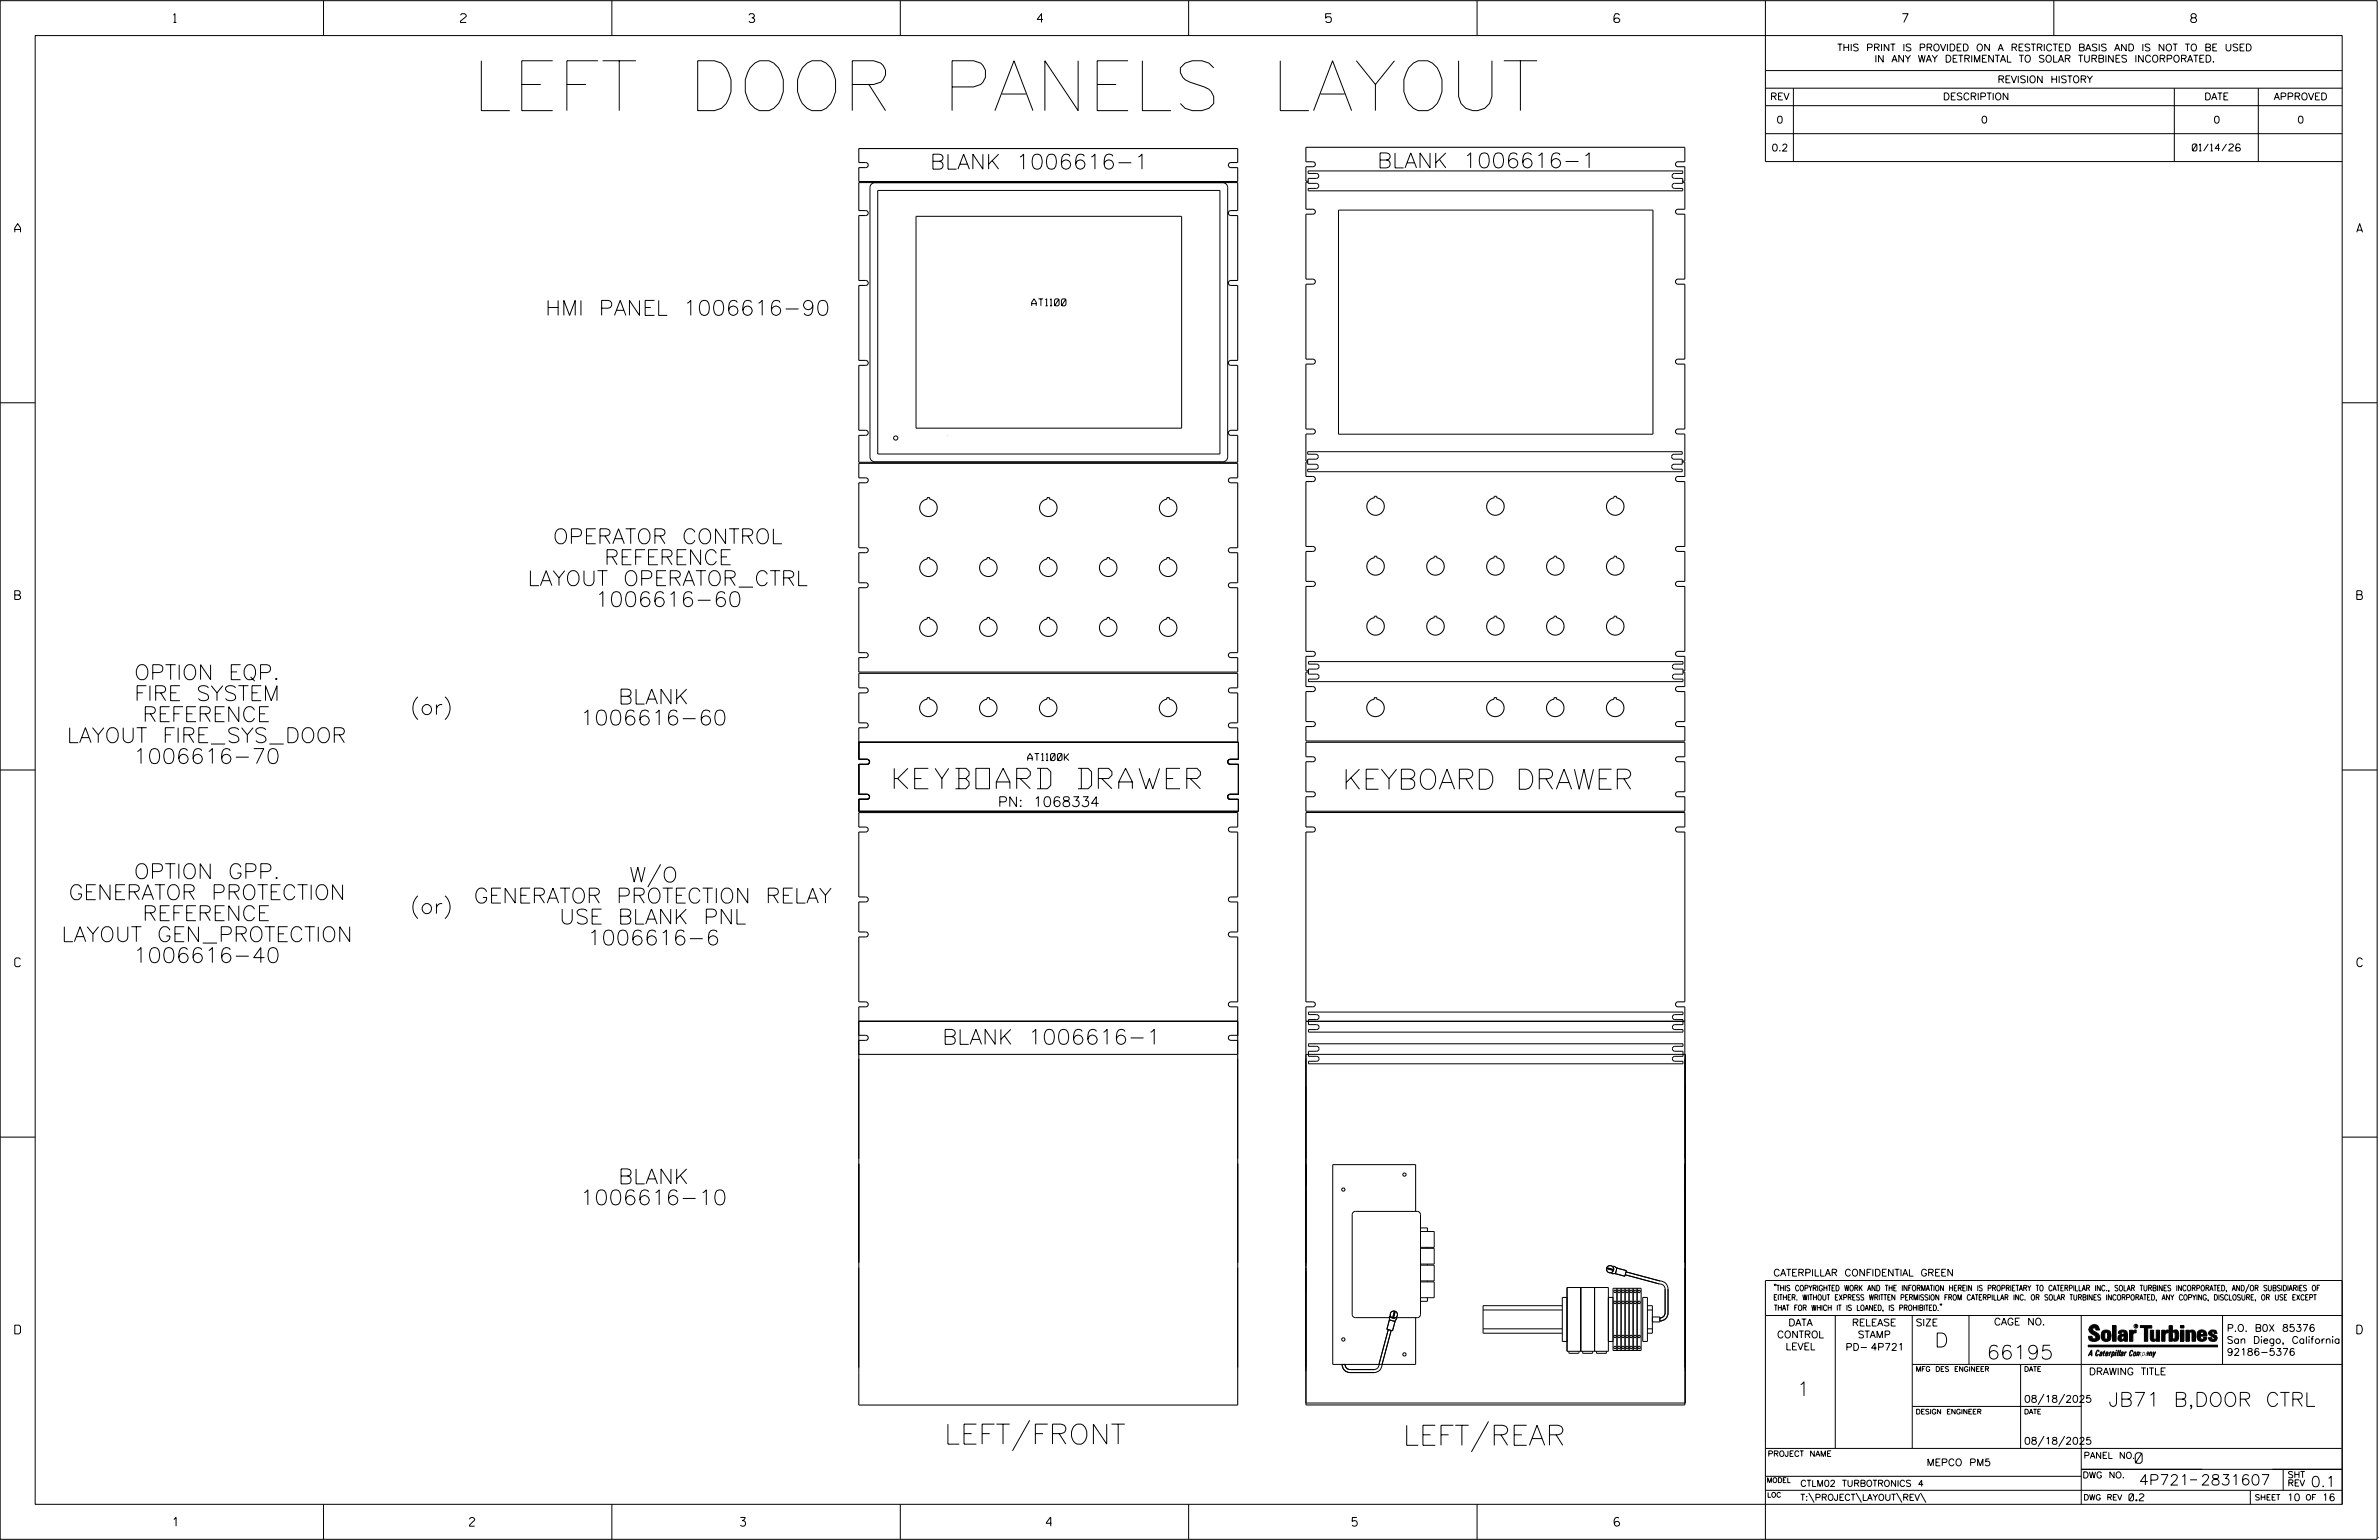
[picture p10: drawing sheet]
<svg xmlns="http://www.w3.org/2000/svg" width="864mm" height="559mm" viewBox="0 0 864 559" stroke-linecap="round" stroke-linejoin="round" font-family="sans-serif">
<defs><g id="words">
<text font-size="18.1" x="171.3" y="40.2">LEFT DOOR PANELS LAYOUT</text>
<text font-size="7.4" x="324.6" y="286.2">KEYBOARD DRAWER</text>
<g font-size="7.3">
<text x="487.3" y="286.4">KEYBOARD DRAWER</text>
<text x="342.7" y="524">LEFT/FRONT</text>
<text x="509.3" y="524.4">LEFT/REAR</text>
</g>
<g font-size="5.4">
<text x="337.6" y="61.4">BLANK 1006616-1</text>
<text x="500" y="60.9">BLANK 1006616-1</text>
<text x="197.9" y="114.4">HMI PANEL 1006616-90</text>
<text x="200.7" y="197.3">OPERATOR CONTROL</text>
<text x="219.4" y="204.9">REFERENCE</text>
<text x="191.5" y="212.5">LAYOUT OPERATOR_CTRL</text>
<text x="216" y="220.1">1006616-60</text>
<text x="48.7" y="246.6">OPTION EQP.</text>
<text x="48.7" y="254.2">FIRE SYSTEM</text>
<text x="224.4" y="255.5">BLANK</text>
<text x="51.7" y="261.9">REFERENCE</text>
<text x="148.9" y="259.3">(or)</text>
<text x="210.6" y="263.1">1006616-60</text>
<text x="24.3" y="269.5">LAYOUT FIRE_SYS_DOOR</text>
<text x="48.3" y="277.1">1006616-70</text>
<text x="48.6" y="318.9">OPTION GPP.</text>
<text x="228.4" y="320.1">W/O</text>
<text x="24.9" y="326.5">GENERATOR PROTECTION</text>
<text x="172" y="327.7">GENERATOR PROTECTION RELAY</text>
<text x="51.7" y="334.1">REFERENCE</text>
<text x="148.9" y="331.5">(or)</text>
<text x="203" y="335.3">USE BLANK PNL</text>
<text x="22.3" y="341.7">LAYOUT GEN_PROTECTION</text>
<text x="213.1" y="342.9">1006616-6</text>
<text x="48.3" y="349.3">1006616-40</text>
<text x="342.1" y="379">BLANK 1006616-1</text>
<text x="224.4" y="429.6">BLANK</text>
<text x="210.6" y="437.2">1006616-10</text>
</g>
<g font-size="5.1">
<text x="702.3" y="488.8">D</text>
<text x="721.2" y="493.2">66195</text>
<text x="652.2" y="506.5">1</text>
<text x="765.4" y="510.3">JB71 B,DOOR CTRL</text>
</g>
<g font-size="3.8">
<text x="775.1" y="531">0</text>
<text x="776.5" y="538.9">4P721</text>
<text x="798.8" y="538.9">2831607</text>
<text x="838.8" y="539.5">0.1</text>
</g>
<text font-size="3.6" x="362.2" y="292.7">PN: 1068334</text>
<g font-size="3.2">
<text x="63" y="8.2">1</text>
<text x="167.2" y="8.2">2</text>
<text x="271.8" y="8.2">3</text>
<text x="376.5" y="8.2">4</text>
<text x="481.2" y="8.2">5</text>
<text x="690.6" y="8.2">7</text>
<text x="795.3" y="8.2">8</text>
<text x="5.4" y="84.3">A</text>
<text x="855.5" y="84.3">A</text>
<text x="5.4" y="217.5">B</text>
<text x="855.6" y="217.5">B</text>
<text x="5.4" y="350.8">C</text>
<text x="855.6" y="350.8">C</text>
<text x="5.4" y="484">D</text>
<text x="855.6" y="484">D</text>
<text x="62.8" y="553.8">1</text>
<text x="170.4" y="553.8">2</text>
<text x="268.8" y="553.8">3</text>
<text x="379.8" y="553.8">4</text>
<text x="490.8" y="553.8">5</text>
<text x="585.9" y="553.8">6</text>
</g>
<g font-size="2.5">
<text x="666.9" y="18.5">THIS PRINT IS PROVIDED ON A RESTRICTED BASIS AND IS NOT TO BE USED</text>
<text x="680.5" y="22.6">IN ANY WAY DETRIMENTAL TO SOLAR TURBINES INCORPORATED.</text>
<text x="725.1" y="30">REVISION HISTORY</text>
<text x="642.6" y="36.3">REV</text>
<text x="705.3" y="36.3">DESCRIPTION</text>
<text x="800.2" y="36.3">DATE</text>
<text x="825.4" y="36.3">APPROVED</text>
<text x="644.9" y="44.7">0</text>
<text x="719.1" y="44.7">0</text>
<text x="803.5" y="44.7">0</text>
<text x="834" y="44.7">0</text>
<text x="643.1" y="54.8">0.2</text>
<text x="795.8" y="54.8">01/14/26</text>
<text x="374.5" y="111">AT1100</text>
<text x="373.1" y="276">AT1100K</text>
<text x="643.8" y="463">CATERPILLAR CONFIDENTIAL GREEN</text>
<text x="645.1" y="485.5">CONTROL</text>
<text x="649.2" y="481.1">DATA</text>
<text x="672.3" y="481.1">RELEASE</text>
<text x="674.4" y="485.5">STAMP</text>
<text x="695.4" y="481.1">SIZE</text>
<text x="723.8" y="480.8">CAGE NO.</text>
<text x="808.4" y="483.1">P.O. B0X 85376</text>
<text x="648.2" y="489.8">LEVEL</text>
<text x="669.9" y="490">PD- 4P721</text>
<text x="808.4" y="487.5">San Diego, California</text>
<text x="808.4" y="491.8">92186-5376</text>
<text x="758.3" y="498.9">DRAWING TITLE</text>
<text x="734.8" y="508.9">08/18/2025</text>
<text x="734.8" y="524.1">08/18/2025</text>
<text x="699.4" y="531.9">MEPCO PM5</text>
<text x="772.8" y="544.6">0.2</text>
<text x="830.2" y="544.6">10</text>
<text x="842.9" y="544.6">16</text>
</g>
<g font-size="2.3">
<text x="756.4" y="529.2">PANEL NO.</text>
<text x="653.5" y="539.4">CTLM02 TURBOTRONICS 4</text>
<text x="756" y="536.3">DWG NO.</text>
<text x="830.4" y="539.3">REV</text>
<text x="830.4" y="536.2">SHT</text>
<text x="653.5" y="544.5">T:\PROJECT\LAYOUT\REV\</text>
</g>
<g font-size="2">
<text x="643.8" y="468.4">&quot;THIS COPYRIGHTED WORK AND THE INFORMATION HEREIN IS PROPRIETARY TO CATERPILLAR INC., SOLAR TURBINES INCORPORATED, AND/OR SUBSIDIARIES OF</text>
<text x="643.8" y="471.8">EITHER. WITHOUT EXPRESS WRITTEN PERMISSION FROM CATERPILLAR INC. OR SOLAR TURBINES INCORPORATED, ANY COPYING, DISCLOSURE, OR USE EXCEPT</text>
<text x="644" y="475.6">THAT FOR WHICH IT IS LOANED, IS PROHIBITED.&quot;</text>
<text x="641.7" y="528.5">PROJECT NAME</text>
<text x="756.3" y="544.3">DWG REV</text>
<text x="818.5" y="544.3">SHEET</text>
<text x="836.9" y="544.3">OF</text>
</g>
<g font-size="1.8">
<text x="695.4" y="497.6">MFG DES ENGINEER</text>
<text x="734.8" y="497.6">DATE</text>
<text x="695.4" y="513.1">DESIGN ENGINEER</text>
<text x="734.8" y="513.1">DATE</text>
<text x="641.3" y="538">MODEL</text>
<text x="641.5" y="543.3">LOC</text>
</g>
<text font-size=".9" x="775.1" y="481.7">R</text>
</g></defs>
<g fill="none" stroke="#000" stroke-width=".36">
<path d="M.1 .2h862.8v558.4h-862.8zM12.8 12.9h837.4v533h-837.4zM117.4 .2v12.7M222.1 .2v12.7M326.8 .2v12.7M431.5 .2v12.7M536.2 .2v12.7M587.9 5.5l-.5-.5h-1l-.5 1v1.7l.5 .4h1l.6-.4v-.6l-.6-.5h-1l-.5 .5M640.9 .2v58.4h209.3M745.6 .2v12.7M640.9 25.6h209.3M640.9 32h209.3"/>
<path d="M640.9 38.3h209.3M651 32v26.6M789.3 32v26.6M819.8 32v26.6M640.9 48.5h209.3M316.3 66.8l1.3-.5h126.3a1.81 1.81 0 0 1 1.8 1.8v97.7a1.81 1.81 0 0 1-1.8 1.8h-126.3a1.81 1.81 0 0 1-1.8-1.8v-97.7zM318.6 69.1h124.2v95.6h-124.2zM332.5 78.5h96.4v76.9h-96.4zM474.9 62h135.9v.9h-2.9a.9 .9 0 0 0-.9 .9 .9 .9 0 0 0 .9 .9h2.9v1.8h-2.9a.92 .92 0 0 0-.9 1 .92 .92 0 0 0 .9 .9h2.9v.9h-135.9v-.9h2.9a.92 .92 0 0 0 .9-.9 .92 .92 0 0 0-.9-1h-2.9v-1.8h2.9a.9 .9 0 0 0 .9-.9 .9 .9 0 0 0-.9-.9h-2.9zM485.9 76.2h114.1v81.4h-114.1zM.1 146.2h12.7M850.2 146.2h12.7"/>
<path d="M474.7 163.9h136v.9h-3a.9 .9 0 0 0-.9 .9 .9 .9 0 0 0 .9 .9h3v1.9h-3a.9 .9 0 0 0-.9 .9 .9 .9 0 0 0 .9 .9h3v.9h-136v-.9h3a.9 .9 0 0 0 .8-.9 .9 .9 0 0 0-.8-.9h-3v-1.9h3a.9 .9 0 0 0 .8-.9 .9 .9 0 0 0-.8-.9h-3zM478.6 168.7h.1M478.6 165.1h.1M606.8 165.1h.1M606.8 168.7h.1M151.7 252.8a5.6 5.6 0 0 0 0 8.3M161.5 252.8a5.5 5.5 0 0 1 0 8.3M478.8 245.5l-.5 .8-3.3 .1v.9h135.9v-.9l-3.3-.1-.5-.8M478.8 245.5l-.5-.8-3.3-.1v-1.8h2.9a.9 .9 0 0 0 .9-.9 .9 .9 0 0 0-.9-.9h-2.9v-.9h135.9v.9h-2.9a.9 .9 0 0 0-.9 .9 .9 .9 0 0 0 .9 .9h2.9v1.8l-3.3 .1-.5 .8M.1 279.4h12.7M311.6 269.3h137.9l.1 6.2h-3a.92 .92 0 0 0-.9 .9 .92 .92 0 0 0 .9 1l3-.1-.1 10.9h-3a.92 .92 0 0 0-.9 .9 .92 .92 0 0 0 .9 1l3.1-.1-.1 4.4h-137.8v-4.4h3.4l.6-.9M311.7 269.3v6.2h3.1a.92 .92 0 0 1 .9 .9 .92 .92 0 0 1-.9 1h-3.1v10.8l3.4 .1 .6 .8"/>
<path d="M311.8 269.3v6.2M311.8 277.4v10.8M314.7 275.5a.92 .92 0 0 1 .9 .9 .92 .92 0 0 1-.9 1M446.7 275.5a.9 .9 0 0 0-1 .9 .9 .9 0 0 0 1 .9M850.2 279.4h12.7M311.8 290v4.4M314.7 288.2l.7 .3 .2 .6M315.6 289.1l-.2 .7-.7 .2M315.6 289.1h.1M315.7 289.1h.1M445.7 289.1l.3 .7 .6 .2M445.7 289.1h-.1"/>
<path d="M446.6 288.2l-.6 .3-.3 .6M239.8 313.6l-4.6 8.3M151.7 325a5.6 5.6 0 0 0 0 8.3M161.5 325a5.5 5.5 0 0 1 0 8.3M478.8 372.7l-.5 .8-3.3 .1v.9h135.9v-.9l-3.3-.1-.5-.8M478.8 369l-.5-.8h-3.3v-1h135.9v1h-3.3l-.5 .8M478.8 369.1l-.5 .8-3.3 .1v1.8l3.3 .1 .5 .8M607.1 369.1l.5 .8 3.3 .1v1.8l-3.3 .1-.5 .8M474.1 382.6h137.7v126.5h-137.7zM478.8 384.2l-.5 .8-3.3 .1v.9h135.9v-.9l-3.3-.1-.5-.8M478.8 380.5l-.5-.8h-3.3v-1h135.9v1h-3.3l-.5 .8M478.8 380.6l-.5 .8-3.3 .1v1.8l3.3 .1 .5 .8"/>
<path d="M607.1 380.6l.5 .8 3.3 .1v1.8l-3.3 .1-.5 .8M.1 412.6h12.7M850.2 412.6h12.7M491.3 439.8l.7-.2h22.5l.9 .4 .3 .7v36.3l-.5 .9-.7 .2h-22.5l-.9-.5-.2-.6v-36.3zM513.9 439.6v-17h-30.1v72.5h30.1v-17M515.7 446.9h4.9v5.7h-4.9M515.7 453h4.9v5.7h-4.9M515.7 459.1h4.9v5.7h-4.9M515.7 445.6h2.5v1.3M518.2 452.6v.4M518.2 458.7v.4M585.6 459.5l1.5 .7"/>
<path d="M504.4 478.9l2 .6-.9 3.4-2.1-.5zM504.5 477.4l-.2 1.7M506.2 475.7l-.7 2.5M506.5 475.8l-.7 2.5M507 478.2l-.7 1.4M515.7 465.1h4.9v5.8h-4.9M518.2 464.8v.3M518.2 470.9v1.3h-2.5M538.4 475.3h28.7M567.1 473.8h-28.7v10h28.7M568.9 470.8h-1.8v16h1.8M568.9 467.2h14.9v23.1h-14.9z"/>
<path d="M573.8 467.2v23.1M578.8 467.2v23.1M583.2 460.3l2.5 .7M583.3 460l2.5 .7M583.8 470.8h1.7M584.9 462l1.6 .2M585.5 467.5h10.2v22.5h-10.2zM587 460.1l3.4 .9-.6 2.1-3.4-.9zM587 467.5v22.5M588.5 467.5v22.5M589.9 467.5v22.5M590 462.6l12.3 3.3a1.95 1.95 0 0 1 2.1 1.8v8.7a1.87 1.87 0 0 1-1.9 1.8"/>
<path d="M590.2 461.5l12.4 3.3a2.89 2.89 0 0 1 2.9 2.9v8.7a2.89 2.89 0 0 1-3 2.9M591.4 467.5v22.5M592.8 467.5v22.5M594.3 467.5v22.5M596.3 470.8h1.7v16h-1.7zM598 473.8h1.8v10h-1.8M598 475.3h1.8M599.8 477.9h2.7v1.8h-2.7M640.9 477.3h209.3M644.2 466.1l-.1 .4M644.7 466.1l-.2 .4M666.2 477.3v48.3"/>
<path d="M694.2 477.3v48.3M704.4 473.3l-.1 .4M704.8 473.3l-.1 .4M714.8 477.3v17.8M755.5 477.3v68.6M806.8 477.3v17.8M816.5 466l-1.4 3.1M850.2 464.6h-209.3v94M850.2 464.8v81.1M503.9 482.5l-3.3 12.4a1.9 1.9 0 0 1-1.8 2.1h-8.7a1.81 1.81 0 0 1-1.8-1.9M505 482.8l-3.3 12.4a2.89 2.89 0 0 1-2.9 2.9h-8.7a2.89 2.89 0 0 1-2.9-3M538.4 482.2h28.7"/>
<path d="M569.5 490.3l.2 .8h3.3l.2-.8M574.5 490.3l.2 .8h3.3l.1-.8M579.5 490.3l.2 .8h3.3l.1-.8M583.8 486.8h1.7M598 482.2h1.8M694.2 495.1h156M733.5 495.1v30.5M758.6 481.4a2.02 2.02 0 0 1 3.1-.1l.5 1.3h-1.3l-.2-.6-.4-.2-.6 .1-.1 .4 .4 .7a2.46 2.46 0 0 1 2.2 2.9 2.83 2.83 0 0 1-3.8 .3l-.3-1.3h1.3l.2 .7 .6 .3 .5-.2 .2-.5-.4-.6-1.9-1.2-.4-.9zM759.2 491.3h-.7l.7-1.2v1.9h.2l-.1-2.1-1.3 2.1 .5-.5h.7M761.3 490l.3-.2 .4 .3-.1 .3-.3-.4-.4 .3-.3 1.6h.4l.4-.5-.3 .6-.4 .1-.3-.4zM762.6 490.6l.5-.1-.1 1.4h-.9a.74 .74 0 0 1 .9-.8l-.3 .7-.5 .1 .2-.5 .6-.2v-.5l-.7 .2zM763 483.2a2.17 2.17 0 0 1 3.1 0l.3 1.4-.3 1.5a2.17 2.17 0 0 1-3.1 0l-.3-1.5z"/>
<path d="M763.6 490.5l.4-.4 .2 .6h-.3l-.3 .9 .2 .4-.3-.1zM764.1 483.7l.5-.4 .4 .3v2.2l-.4 .2-.5-.2zM764.6 491.1l.6 .2v-.7l-.4-.1-.4 .6-.1 .8h.6M764.6 491.1l-.1 .8h.4M764.6 482.6v.8M764.8 490.7l.4 .1v.3h-.6zM765 491.5l-.1 .4zM766 490.5l-.5 1.5zM766 490.8l.4-.3-.4 .4M766.9 481h1.3v5.7h-1.3zM767 490.8l.5 .1-.3 .8-.4 .2zM767.3 490.5h-.5l-.5 2"/>
<path d="M767.3 490.5a.8 .8 0 0 1 .2 1 .8 .8 0 0 1-.9 .4l-.1 .6M767.3 490.5l-.1 .2M768.1 490.5l-.4 1.5zM768.2 489.9h.3l-.1 .2h-.2zM769 489.9l-.5 2.1zM769.7 489.9l-.6 2.1zM770.1 491.4l.5-.3-.5 .8zM770.4 491.9h.1M770.6 491.1l.1-.4-.7 .2 .1-.3 .6-.1 .2 .3-.5 1.1M770.6 491.1a.74 .74 0 0 0-.8 .8h.6M771 484.8h-.7l-.3 .6 .4 .7 .5-.3 .1-2.4h-.8l-.1 .4h-1.2a1.71 1.71 0 0 1 1.8-1.3 1.71 1.71 0 0 1 1.6 1.4v2.8h-1.1l-.1-.6M771 484.2l-1.5 .1a1.41 1.41 0 0 0 0 2.4l.5 .1 1.1-.7"/>
<path d="M771.2 486.1h-.1M771.4 490.5l.1 .3 .4-.3-.9 1.5zM771.5 490.8h.1M773 482.7h1.2v.5l.5-.5 .7-.1v1h-.6l-.5 .4-.1 2.7h-1.2zM773.3 490.3l.6-.4 .4 .2-.1 .4-.3-.4a1.28 1.28 0 0 0-.5 1.8l.6-.4-.1 .4-.8 .1zM774.7 490.8l.5-.3a.88 .88 0 0 1 .2 .9 .88 .88 0 0 1-.7 .7l-.2-.2zM774.8 490.9h.5l-.3 1h-.3l-.2-.2zM775.2 490.5l-.1 .2M776.8 481h4.3v.9h-1.5v4.8h-1.3M776.8 490.6l-.8 .2v-.3l-.4 1.5 .8-1.3v1.3l.3-1.2M779.3 491.1h.4M779.6 490.5h.3l-.3 1.4"/>
<path d="M779.6 490.7h.2l-.1 .4M779.7 491.1l-.1 .4M779.7 491.1l-.4 .2M780.1 492l.4-1.5 .1 .3 .3-.3 .3 .2-.3 1.3v-1.3l-.7 1.3M780.6 482.7h1.2v2.7l.1 .4 .4 .3 .4-.7v-2.7h1.2l.1 4h-1.3v-.5l-1.1 .6-.7-.3-.3-.7zM781.6 492.5l1-2-.8 1.3-.2-1.3-.2 2M784.7 482.7h1.2v.5l.5-.5 .7-.1v1h-.5l-.6 .4-.1 2.7h-1.2zM787.4 481h1.2v2a1.4 1.4 0 0 1 2.2 .2l.1 1.4-.4 1.9-1.5 .1-.4-.5v-1l.5 .9 .5-.3v-2.1l-.5-.4-.5 .7v2.8h-1.2zM791.5 482.7h1.3v4h-1.3zM791.5 481h1.3v.9h-1.3zM793.5 482.7h1.3v.4l.7-.5 1.1 .2 .4 .6v3.3h-1.3l-.2-3.4-.7 .2v3.2h-1.3zM794.8 483.1h.1"/>
<path d="M797.7 483.2a1.92 1.92 0 0 1 2.4-.5 1.92 1.92 0 0 1 1 2.1h-2.3v.8l.6 .5 .5-.3v-.5h1.2a1.83 1.83 0 0 1-2.1 1.4 1.83 1.83 0 0 1-1.5-2.1zM798.8 484.2v.6M799.1 483.4h.6l.2 .8h-1.1zM804.6 482.9a1.84 1.84 0 0 0-2.9 .8 3.3 3.3 0 0 0 2.2 1.9l-.5 .5-.4-.3-.1-.4h-1.2l.1 .6a1.92 1.92 0 0 0 2.9 .4M804.9 483.8h-1.2l-.2-.6-.5 .1-.1 .3 .1 .3 1.8 .9M805.1 488.1h-47.1v.6h47.1M373.8 515.4l-6.2 11M540.3 515.8l-6.2 11M694.2 510.3h61.3M742 505.8l-2.2 3.9M749.5 505.8l-2.2 3.9M640.9 525.6h209.2"/>
<path d="M640.9 535.7h114.6M742 521.1l-2.2 3.8M749.5 521.1l-2.2 3.8M755.5 533.2h94.7M795 537h2.6M828.8 533.2v7.6M117.4 545.9v12.7M222.1 545.9v12.7M326.8 545.9v12.7M431.5 545.9v12.7M536.2 545.9v12.7M640.9 540.8h209.3"/>
<path d="M656.6 541.7l2 3.5M673.8 541.7l1.9 3.5M688.4 541.7l2 3.5M697.2 541.7l1.9 3.5M816.9 541v4.9M863.5 558h.1"/>
<circle cx="325.2" cy="159" r=".77"/>
<circle cx="487.7" cy="431.6" r=".59"/>
<circle cx="509.8" cy="426.2" r=".59"/>
<circle cx="506" cy="477" r="1.32"/>
<circle cx="584.5" cy="460.5" r="1.31"/>
<circle cx="586.3" cy="472.6" r=".45"/>
<circle cx="586.3" cy="468.6" r=".45"/>
<circle cx="587.7" cy="468.6" r=".46"/>
<circle cx="587.7" cy="472.6" r=".46"/>
<circle cx="589.2" cy="468.6" r=".46"/>
<circle cx="589.2" cy="472.6" r=".46"/>
<circle cx="590.6" cy="468.6" r=".45"/>
<circle cx="590.6" cy="472.6" r=".45"/>
<circle cx="592.1" cy="468.6" r=".46"/>
<circle cx="592.1" cy="472.6" r=".46"/>
<circle cx="593.5" cy="468.6" r=".46"/>
<circle cx="593.5" cy="472.6" r=".46"/>
<circle cx="595" cy="468.6" r=".45"/>
<circle cx="595" cy="472.6" r=".45"/>
<circle cx="487.6" cy="486" r=".6"/>
<circle cx="509.8" cy="491.5" r=".6"/>
<circle cx="586.3" cy="484.9" r=".44"/>
<circle cx="586.3" cy="488.9" r=".45"/>
<circle cx="587.7" cy="485" r=".45"/>
<circle cx="587.7" cy="488.9" r=".46"/>
<circle cx="589.2" cy="488.9" r=".46"/>
<circle cx="589.2" cy="485" r=".45"/>
<circle cx="590.6" cy="488.9" r=".45"/>
<circle cx="590.6" cy="484.9" r=".44"/>
<circle cx="592.1" cy="488.9" r=".46"/>
<circle cx="592.1" cy="485" r=".45"/>
<circle cx="593.5" cy="488.9" r=".46"/>
<circle cx="593.5" cy="485" r=".45"/>
<circle cx="595" cy="488.9" r=".45"/>
<circle cx="595" cy="484.9" r=".44"/>
<circle cx="775.4" cy="481.2" r=".69"/>
</g>
<g fill="#000">
<path d="M768.1 490.5l-.4 1.5zM768.2 489.9h.3l-.1 .2h-.2zM769 489.9l-.5 2.1zM769.7 489.9l-.6 2.1zM791.5 481h1.3v.9h-1.3zM791.5 482.7h1.3v4h-1.3zM758 488.1h47.1v.6h-47.1z"/>
<path d="M759.2 489.9l-1.2 2.1 .5-.5h.7v.5h.2zM759.2 490.1v1.2h-.7z" fill-rule="evenodd"/>
<path d="M758.6 481.4a2.02 2.02 0 0 1 3.1-.1l.5 1.3h-1.3l-.2-.6-.4-.2-.6 .1-.1 .4 .4 .7a2.46 2.46 0 0 1 2.2 2.9 2.83 2.83 0 0 1-3.8 .3l-.3-1.3h1.3l.2 .7 .6 .3 .5-.2 .2-.5-.4-.6-1.9-1.2-.4-.9z" fill-rule="evenodd"/>
<path d="M761.3 490l.3-.2 .4 .3-.1 .3-.3-.4-.4 .3-.3 1.6h.4l.4-.5-.3 .6-.4 .1-.3-.4z" fill-rule="evenodd"/>
<path d="M762.6 490.6l.5-.1-.1 1.4h-.9a.74 .74 0 0 1 .9-.8l-.6 .3-.2 .5 .5-.1 .3-.6v-.5l-.7 .2z" fill-rule="evenodd"/>
<path d="M763.6 490.5l.4-.4 .2 .6h-.3l-.3 .9 .2 .4-.3-.1z" fill-rule="evenodd"/>
<path d="M764.8 490.5l.5 .3-.1 .5h-.6l.6-.2v-.3l-.4-.1-.3 1.2h.4l.3-.4-.6 .6-.3-.2v-.4z" fill-rule="evenodd"/>
<path d="M763 483.2a2.17 2.17 0 0 1 3.1 0l.3 1.4-.3 1.5a2.17 2.17 0 0 1-3.1 0l-.3-1.5zM764.1 483.7v2.1l.5 .2 .4-.2v-2.2l-.4-.3z" fill-rule="evenodd"/>
<path d="M766 490.5v.3l.4-.1-.4 .2-.5 1.1z" fill-rule="evenodd"/>
<path d="M766.8 490.5l-.5 2 .3-.6a.71 .71 0 0 0 .9-.5 .71 .71 0 0 0-.4-.9zM767 490.8l.5 .1-.3 .8-.4 .2z" fill-rule="evenodd"/>
<path d="M766.9 481h1.3v5.7h-1.3z" fill-rule="evenodd"/>
<path d="M770.1 490.6l.6-.1 .2 .3-.4 1.2-.5 .1-.2-.5 .3-.5h.5l-.7 .5v.3l.4-.1 .4-.9-.5-.2-.2 .2z" fill-rule="evenodd"/>
<path d="M769.4 482.8l-.5 1h1.2l.1-.4h.8v.8l-1.5 .1a1.41 1.41 0 0 0 0 2.4l.5 .1 1.1-.7 .1 .6h1.1v-2.8a1.79 1.79 0 0 0-2.4-1.2zM770.3 484.8h.7l-.1 1-.5 .3-.4-.7z" fill-rule="evenodd"/>
<path d="M771.4 490.5l.1 .3 .4-.3-.9 1.5z" fill-rule="evenodd"/>
<path d="M773 482.7h1.2v.5l.5-.5 .7-.1v1h-.6l-.5 .4-.1 2.7h-1.2z" fill-rule="evenodd"/>
<path d="M773.3 490.3l.6-.4 .4 .2-.1 .4-.3-.4a1.28 1.28 0 0 0-.5 1.8l.6-.4-.3 .5h-.6z" fill-rule="evenodd"/>
<path d="M774.7 490.8l-.2 1.1h.7a.96 .96 0 0 0 0-1.4zM774.8 490.9h.5l-.1 .6-.5 .4-.2-.2z" fill-rule="evenodd"/>
<path d="M776 490.5v.3l.4-.3 .2 .3 .7-.2-.3 1.4v-1.3l-.6 1.3v-1.3l-.8 1.3z" fill-rule="evenodd"/>
<path d="M776.8 481h4.3v.9h-1.5v4.8h-1.3v-4.8h-1.5z" fill-rule="evenodd"/>
<path d="M777.9 490.5l-.5 2 .3-.6a.71 .71 0 0 0 .9-.5 .71 .71 0 0 0-.4-.9zM778.1 490.8l.3-.1 .1 .4-.5 .8-.2-.5z" fill-rule="evenodd"/>
<path d="M779.3 490.6l.6-.1-.3 1.5-.7-.1a.67 .67 0 0 1 .8-.8l-.6 .3-.1 .5 .4-.1 .4-.9-.4-.2-.3 .2z" fill-rule="evenodd"/>
<path d="M780.5 490.5l.1 .3 .3-.3 .3 .2-.3 1.3v-1.3l-.8 1.3z" fill-rule="evenodd"/>
<path d="M780.6 482.7h1.2v2.7l.1 .4 .4 .3 .4-.7v-2.7h1.2l.1 4h-1.3v-.5l-1.1 .6-.7-.3-.3-.7z" fill-rule="evenodd"/>
<path d="M781.6 490.5l.2 1.3 .8-1.3-1.2 2z" fill-rule="evenodd"/>
<path d="M784.7 482.7h1.2v.5l.5-.5 .7-.1v1h-.5l-.6 .4-.1 2.7h-1.2z" fill-rule="evenodd"/>
<path d="M787.4 481h1.2v2a1.4 1.4 0 0 1 2.2 .2l.1 1.4-.4 1.9-1.5 .1-.4-.5v-1l.5 .9 .5-.3v-2.1l-.5-.4-.5 .7v2.8h-1.2z" fill-rule="evenodd"/>
<path d="M793.5 482.7h1.3v.4a1.29 1.29 0 0 1 2.2 .3v3.3h-1.3l-.2-3.4-.7 .2v3.2h-1.3z" fill-rule="evenodd"/>
<path d="M797.7 483.2a1.92 1.92 0 0 1 2.4-.5 1.92 1.92 0 0 1 1 2.1h-2.3v.8l.6 .5 .5-.3v-.5h1.2a1.83 1.83 0 0 1-2.1 1.4 1.83 1.83 0 0 1-1.5-2.1zM799.1 483.4l-.3 .8h1.1l-.2-.8z" fill-rule="evenodd"/>
<path d="M801.9 483.2a1.94 1.94 0 0 1 3 .1v.5h-1.2l-.2-.6-.5 .1-.1 .3 .1 .3 1.8 .9a1.2 1.2 0 0 1 .1 1.3 1.2 1.2 0 0 1-1.2 .7l-1.6-.4-.4-1h1.2l.1 .4 .4 .3 .5-.5a3.3 3.3 0 0 1-2.2-1.9z" fill-rule="evenodd"/>
<circle cx="761.4" cy="492" r=".07"/>
<circle cx="762.2" cy="485.1" r=".07"/>
<circle cx="769.3" cy="492" r=".07"/>
<circle cx="773.1" cy="486.7" r=".07"/>
<circle cx="791.5" cy="486.7" r=".07"/>
<circle cx="791.5" cy="481" r=".07"/>
<circle cx="794.8" cy="486.7" r=".07"/>
</g>
<g fill="none" stroke="#000" stroke-width=".38">
<path d="M311.7 53.9h137.6v5.1h-2.5a.92 .92 0 0 0-.9 .9 .92 .92 0 0 0 .9 .9h2.5v5.1h-137.6v-5.1h2.6a.92 .92 0 0 0 .9-.9 .92 .92 0 0 0-.9-.9h-2.6zM311.7 66.3h137.6v10.1h-2.5a.9 .9 0 0 0-.9 .9 .9 .9 0 0 0 .9 .9h2.5v23.6h-2.5a.9 .9 0 0 0-.9 .9 .9 .9 0 0 0 .9 .9h2.5v27.2h-2.5a.9 .9 0 0 0-.9 .9 .9 .9 0 0 0 .9 .9h2.5v23.5h-2.5a.92 .92 0 0 0-.9 1 .92 .92 0 0 0 .9 .9h2.5v9.7h-137.6v-9.7h2.6a.92 .92 0 0 0 .9-.9 .92 .92 0 0 0-.9-1h-2.6v-23.5h2.6a.9 .9 0 0 0 .9-.9 .9 .9 0 0 0-.9-.9h-2.6v-27.2h2.6a.9 .9 0 0 0 .9-.9 .9 .9 0 0 0-.9-.9h-2.6v-23.6h2.6a.9 .9 0 0 0 .9-.9 .9 .9 0 0 0-.9-.9h-2.6zM474.9 66.1h-.8v9.8h2.5a.9 .9 0 0 1 .9 .9 .9 .9 0 0 1-.9 .9h-2.5v23.6h2.5a.92 .92 0 0 1 .9 .9 .92 .92 0 0 1-.9 .9h-2.5v27.2h2.5a.9 .9 0 0 1 .9 .9 .9 .9 0 0 1-.9 .9h-2.5v23.6h2.5a.9 .9 0 0 1 .9 .9 .9 .9 0 0 1-.9 .9h-2.5v9.8h.6M474.9 65.8h-.8v-5.3h2.5a.9 .9 0 0 0 .9-.9 .9 .9 0 0 0-.9-.9h-2.5v-5.3h137.5v5.3h-2.5a.9 .9 0 0 0-.9 .9 .9 .9 0 0 0 .9 .9h2.5v5.3h-.8M610.8 66.1h.8v9.8h-2.5a.9 .9 0 0 0-.9 .9 .9 .9 0 0 0 .9 .9h2.5v23.6h-2.5a.92 .92 0 0 0-.9 .9 .92 .92 0 0 0 .9 .9h2.5v27.2h-2.5a.9 .9 0 0 0-.9 .9 .9 .9 0 0 0 .9 .9h2.5v23.6h-2.5a.9 .9 0 0 0-.9 .9 .9 .9 0 0 0 .9 .9h2.5v9.8h-.9M311.7 168.1h137.6v5.3h-2.5a.9 .9 0 0 0-.9 .9 .9 .9 0 0 0 .9 .9h2.5v23.6h-2.5a.9 .9 0 0 0-.9 .9 .9 .9 0 0 0 .9 .9h2.5v10.9h-2.5a.9 .9 0 0 0-.9 .9 .9 .9 0 0 0 .9 .9h2.5v23.5h-2.5a.9 .9 0 0 0-.9 .9 .9 .9 0 0 0 .9 .9h2.5v5.3h-137.6v-5.3h2.6a.9 .9 0 0 0 .9-.9 .9 .9 0 0 0-.9-.9h-2.6v-23.5h2.6a.9 .9 0 0 0 .9-.9 .9 .9 0 0 0-.9-.9h-2.6v-10.9h2.6a.9 .9 0 0 0 .9-.9 .9 .9 0 0 0-.9-.9h-2.6v-23.6h2.6a.9 .9 0 0 0 .9-.9 .9 .9 0 0 0-.9-.9h-2.6zM474.7 167.6h-.6v5.3h2.5a.92 .92 0 0 1 .9 .9 .92 .92 0 0 1-.9 .9h-2.5v23.6h2.5a.9 .9 0 0 1 .9 .9 .9 .9 0 0 1-.9 .9h-2.5v10.9h2.5a.92 .92 0 0 1 .9 .9 .92 .92 0 0 1-.9 .9h-2.5v23.6h2.5a.9 .9 0 0 1 .9 .9 .9 .9 0 0 1-.9 .9h-2.5v5.2h.9M610.7 167.6h.9v5.3h-2.5a.92 .92 0 0 0-.9 .9 .92 .92 0 0 0 .9 .9h2.5v23.6h-2.5a.9 .9 0 0 0-.9 .9 .9 .9 0 0 0 .9 .9h2.5v10.9h-2.5a.92 .92 0 0 0-.9 .9 .92 .92 0 0 0 .9 .9h2.5v23.6h-2.5a.9 .9 0 0 0-.9 .9 .9 .9 0 0 0 .9 .9h2.5v5.2h-.7M334.7 182.1l1.9-1v-.5h.9v.5a3.2 3.2 0 0 1 2.5 4.3 3.2 3.2 0 0 1-4.7 1.5 3.2 3.2 0 0 1-.6-4.8zM378.2 182.1l1.9-1v-.5h.9v.5a3.2 3.2 0 0 1 2.5 4.3 3.2 3.2 0 0 1-4.6 1.5 3.2 3.2 0 0 1-.7-4.8zM421.7 182.1l1.9-1v-.5h.9v.5a3.2 3.2 0 0 1 2.5 4.3 3.2 3.2 0 0 1-4.6 1.5 3.2 3.2 0 0 1-.7-4.8zM497 181.6l1.9-1v-.5h.9v.5a3.2 3.2 0 0 1 2.5 4.3 3.2 3.2 0 0 1-4.6 1.6 3.2 3.2 0 0 1-.7-4.9z"/>
<path d="M540.5 181.6l1.9-1v-.5h.9v.5a3.2 3.2 0 0 1 2.5 4.3 3.2 3.2 0 0 1-4.6 1.6 3.2 3.2 0 0 1-.7-4.9zM584.1 181.6l1.8-1v-.5h.9v.5a3.2 3.2 0 0 1 2.6 4.3 3.2 3.2 0 0 1-4.7 1.6 3.2 3.2 0 0 1-.6-4.9zM334.7 203.8l1.9-1v-.5h.9v.5a3.2 3.2 0 0 1 2.5 4.3 3.2 3.2 0 0 1-4.6 1.6 3.2 3.2 0 0 1-.7-4.9zM356.5 203.8l1.8-1v-.5h.9v.5a3.2 3.2 0 0 1 2.6 4.3 3.2 3.2 0 0 1-4.7 1.6 3.2 3.2 0 0 1-.6-4.9zM378.2 203.8l1.9-1v-.5h.9v.5a3.2 3.2 0 0 1 2.6 4.3 3.2 3.2 0 0 1-4.7 1.6 3.2 3.2 0 0 1-.7-4.9zM400 203.8l1.8-1v-.5h.9v.5a3.2 3.2 0 0 1 2.6 4.3 3.2 3.2 0 0 1-4.7 1.6 3.2 3.2 0 0 1-.6-4.9zM421.7 203.8l1.9-1v-.5h.9v.5a3.2 3.2 0 0 1 2.6 4.3 3.2 3.2 0 0 1-4.7 1.6 3.2 3.2 0 0 1-.7-4.9zM497 203.3l1.9-.9v-.6h.9v.6a3.2 3.2 0 0 1 2.5 4.2 3.2 3.2 0 0 1-4.6 1.6 3.2 3.2 0 0 1-.7-4.9zM518.8 203.3l1.8-.9v-.6h.9v.6a3.2 3.2 0 0 1 2.6 4.2 3.2 3.2 0 0 1-4.7 1.6 3.2 3.2 0 0 1-.6-4.9zM540.5 203.3l.9-.6 1-.3v-.6h.9v.6a3.2 3.2 0 0 1 2.5 4.2 3.2 3.2 0 0 1-4.6 1.6 3.2 3.2 0 0 1-.7-4.9zM562.3 203.3l1.8-.9v-.6h.9v.6a3.2 3.2 0 0 1 2.6 4.2 3.2 3.2 0 0 1-4.7 1.6 3.2 3.2 0 0 1-.6-4.9zM584.1 203.3l1.8-.9v-.6h.9v.6a3.2 3.2 0 0 1 2.5 4.2 3.2 3.2 0 0 1-4.6 1.6 3.2 3.2 0 0 1-.6-4.9z"/>
<path d="M334.7 225.6l.9-.7 1-.3v-.6h.9v.6a3.2 3.2 0 0 1 2.5 4.3 3.2 3.2 0 0 1-4.7 1.6 3.2 3.2 0 0 1-.6-4.9zM356.5 225.6l1.8-1v-.6h.9v.6a3.2 3.2 0 0 1 2.6 4.2 3.2 3.2 0 0 1-4.7 1.7 3.2 3.2 0 0 1-.6-4.9zM378.2 225.6l1.9-1v-.6h.9v.6a3.2 3.2 0 0 1 2.5 4.2 3.2 3.2 0 0 1-4.6 1.7 3.2 3.2 0 0 1-.7-4.9zM400 225.6l1.8-1v-.6h.9v.6a3.2 3.2 0 0 1 2.6 4.2 3.2 3.2 0 0 1-4.7 1.7 3.2 3.2 0 0 1-.6-4.9zM421.7 225.6l1.9-1v-.6h.9v.6a3.2 3.2 0 0 1 2.5 4.2 3.2 3.2 0 0 1-4.6 1.7 3.2 3.2 0 0 1-.7-4.9zM497 225.1l1.9-1v-.5h.9v.5a3.2 3.2 0 0 1 2.5 4.3 3.2 3.2 0 0 1-4.6 1.6 3.2 3.2 0 0 1-.7-4.9zM518.8 225.1l1.8-1v-.5h.9v.5a3.2 3.2 0 0 1 2.6 4.3 3.2 3.2 0 0 1-4.7 1.6 3.2 3.2 0 0 1-.6-4.9zM540.5 225.1l1.9-1v-.5h.9v.5a3.2 3.2 0 0 1 2.5 4.3 3.2 3.2 0 0 1-4.6 1.6 3.2 3.2 0 0 1-.7-4.9zM562.3 225.1l1.8-1v-.5h.9v.5a3.2 3.2 0 0 1 2.6 4.3 3.2 3.2 0 0 1-4.7 1.6 3.2 3.2 0 0 1-.6-4.9zM584.1 225.1l1.8-1v-.5h.9v.5a3.2 3.2 0 0 1 2.6 4.3 3.2 3.2 0 0 1-4.7 1.6 3.2 3.2 0 0 1-.6-4.9zM334.7 254.7l.8-.7 1-.3v-.5h1v.5a3.2 3.2 0 0 1 2.5 4.3 3.2 3.2 0 0 1-4.7 1.6 3.2 3.2 0 0 1-.6-4.9zM356.4 254.7l1.9-1v-.5h.9v.5a3.2 3.2 0 0 1 2.5 4.3 3.2 3.2 0 0 1-4.6 1.6 3.2 3.2 0 0 1-.7-4.9z"/>
<path d="M378.2 254.7l1.8-1v-.5h1v.5a3.2 3.2 0 0 1 2.5 4.2 3.2 3.2 0 0 1-4.7 1.7 3.2 3.2 0 0 1-.6-4.9zM421.7 254.7l1.8-1v-.5h1v.5a3.2 3.2 0 0 1 2.5 4.2 3.2 3.2 0 0 1-4.7 1.7 3.2 3.2 0 0 1-.6-4.9zM475 243.9h-.9v5.2h2.5a.9 .9 0 0 1 .9 .9 .9 .9 0 0 1-.9 .9h-2.5v10.9h2.5a.9 .9 0 0 1 .9 .9 .9 .9 0 0 1-.9 .9h-2.5v5.3h137.5v-5.3h-2.5a.9 .9 0 0 1-.9-.9 .9 .9 0 0 1 .9-.9h2.5v-10.9h-2.5a.9 .9 0 0 1-.9-.9 .9 .9 0 0 1 .9-.9h2.5v-5.2h-.7M497 254.7l.8-.7 1.1-.3v-.5h.9v.5a3.2 3.2 0 0 1 2.5 4.3 3.2 3.2 0 0 1-4.7 1.6 3.2 3.2 0 0 1-.6-4.9zM540.5 254.7l1.9-1v-.5h.9v.5a3.2 3.2 0 0 1 2.5 4.2 3.2 3.2 0 0 1-4.7 1.7 3.2 3.2 0 0 1-.6-4.9zM562.3 254.7l.8-.7 1-.3v-.5h.9v.5a3.2 3.2 0 0 1 2.6 4.3 3.2 3.2 0 0 1-4.7 1.6 3.2 3.2 0 0 1-.6-4.9zM584 254.7l1.9-1v-.5h.9v.5a3.2 3.2 0 0 1 2.5 4.3 3.2 3.2 0 0 1-4.7 1.6 3.2 3.2 0 0 1-.6-4.9zM311.7 269.3v-5.2h2.6a.9 .9 0 0 0 .9-.9 .9 .9 0 0 0-.9-.9h-2.6v-10.9h2.6a.92 .92 0 0 0 .9-.9 .92 .92 0 0 0-.9-.9h-2.6v-5.3h137.6v5.3h-2.5a.92 .92 0 0 0-.9 .9 .92 .92 0 0 0 .9 .9h2.5v10.9h-2.5a.9 .9 0 0 0-.9 .9 .9 .9 0 0 0 .9 .9h2.5v5.2M474.1 269.3h137.5v5.3h-2.5a.9 .9 0 0 0-.9 .9 .9 .9 0 0 0 .9 .9h2.5v10.9h-2.5a.9 .9 0 0 0-.9 .9 .9 .9 0 0 0 .9 .9h2.5v5.3h-137.5v-5.3h2.5a.9 .9 0 0 0 .9-.9 .9 .9 0 0 0-.9-.9h-2.5v-10.9h2.5a.9 .9 0 0 0 .9-.9 .9 .9 0 0 0-.9-.9h-2.5zM311.7 294.9h137.6v5.2h-2.5a.9 .9 0 0 0-.9 .9 .9 .9 0 0 0 .9 .9h2.5v23.6h-2.5a.9 .9 0 0 0-.9 .9 .9 .9 0 0 0 .9 .9h2.5v10.9h-2.5a.9 .9 0 0 0-.9 .9 .9 .9 0 0 0 .9 .9h2.5v23.5h-2.5a.9 .9 0 0 0-.9 .9 .9 .9 0 0 0 .9 .9h2.5v144.5h-137.6v-144.5h2.6a.9 .9 0 0 0 .9-.9 .9 .9 0 0 0-.9-.9h-2.6v-23.5h2.6a.9 .9 0 0 0 .9-.9 .9 .9 0 0 0-.9-.9h-2.6v-10.9h2.6a.9 .9 0 0 0 .9-.9 .9 .9 0 0 0-.9-.9h-2.6v-23.6h2.6a.9 .9 0 0 0 .9-.9 .9 .9 0 0 0-.9-.9h-2.6zM311.7 294.4h137.6M474.1 294.8h137.5v5.3h-2.5a.92 .92 0 0 0-.9 .9 .92 .92 0 0 0 .9 .9h2.5v61.6h-2.5a.9 .9 0 0 0-.9 .9 .9 .9 0 0 0 .9 .9h2.5v144.5h-137.5v-144.5h2.5a.9 .9 0 0 0 .9-.9 .9 .9 0 0 0-.9-.9h-2.5v-61.6h2.5a.92 .92 0 0 0 .9-.9 .92 .92 0 0 0-.9-.9h-2.5z"/>
<path d="M311.7 375.7h2.6a.92 .92 0 0 1 .9 .9 .92 .92 0 0 1-.9 .9h-2.6M311.7 370.6h137.6M449.3 375.7h-2.5a.92 .92 0 0 0-.9 .9 .92 .92 0 0 0 .9 .9h2.5M474.1 370.6h137.5M311.7 382.6h137.6"/>
</g>
<use href="#words"/>
</svg>
